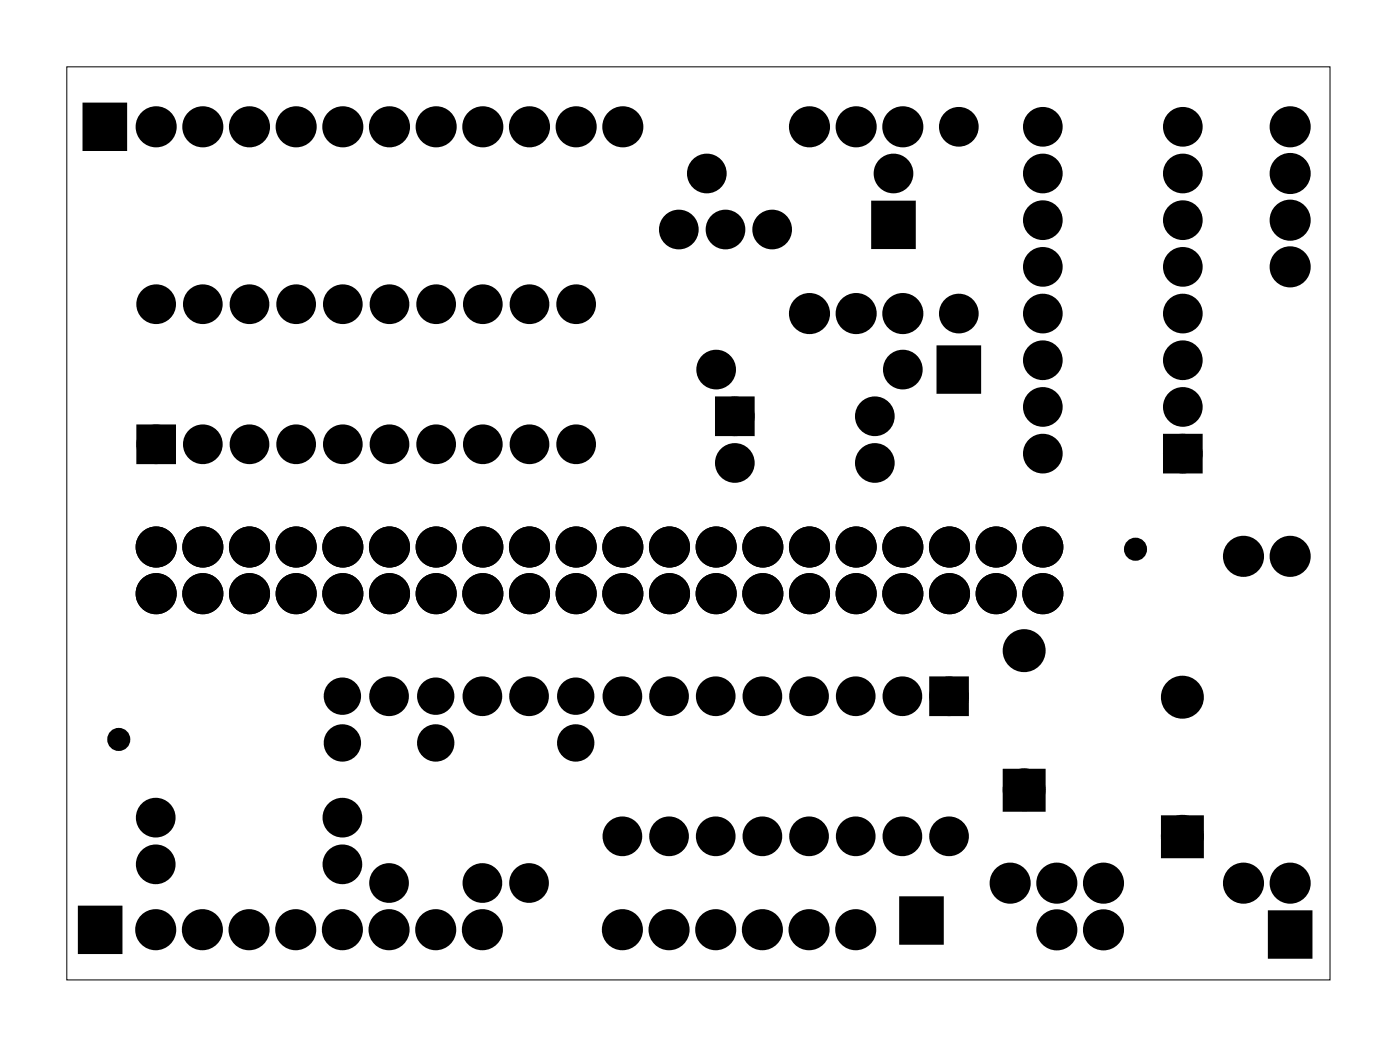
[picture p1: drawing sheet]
<svg xmlns="http://www.w3.org/2000/svg" width="76mm" height="57mm" viewBox="0 0 76 57" stroke-linecap="round" stroke-linejoin="round" font-family="sans-serif">
<path d="M3.6 3.6h68.8v49.7h-68.8z" fill="none" stroke="#000" stroke-width=".05"/>
<g fill="#000">
<circle cx="8.5" cy="16.6" r=".7"/>
<circle cx="8.5" cy="6.9" r=".74"/>
<circle cx="11" cy="16.6" r=".7"/>
<circle cx="11" cy="6.9" r=".74"/>
<circle cx="13.6" cy="16.6" r=".7"/>
<circle cx="13.6" cy="6.9" r=".74"/>
<circle cx="16.1" cy="16.6" r=".7"/>
<circle cx="16.1" cy="6.9" r=".74"/>
<circle cx="18.7" cy="16.6" r=".7"/>
<circle cx="18.7" cy="6.9" r=".74"/>
<circle cx="21.2" cy="16.6" r=".7"/>
<circle cx="21.2" cy="6.9" r=".74"/>
<circle cx="23.7" cy="16.6" r=".7"/>
<circle cx="23.7" cy="6.9" r=".74"/>
<circle cx="26.3" cy="16.6" r=".7"/>
<circle cx="26.3" cy="6.9" r=".74"/>
<circle cx="28.8" cy="16.6" r=".7"/>
<circle cx="28.8" cy="6.9" r=".74"/>
<circle cx="31.4" cy="16.6" r=".7"/>
<circle cx="31.4" cy="6.9" r=".74"/>
<circle cx="33.9" cy="6.9" r=".74"/>
<circle cx="36.9" cy="12.5" r=".7"/>
<circle cx="38.5" cy="9.4" r=".7"/>
<circle cx="39.5" cy="12.5" r=".7"/>
<circle cx="42" cy="12.5" r=".7"/>
<circle cx="44.1" cy="6.9" r=".74"/>
<circle cx="44.1" cy="17.1" r=".74"/>
<circle cx="46.6" cy="6.9" r=".74"/>
<circle cx="46.6" cy="17.1" r=".74"/>
<circle cx="48.6" cy="9.4" r=".7"/>
<circle cx="49.1" cy="6.9" r=".74"/>
<circle cx="49.1" cy="17.1" r=".74"/>
<circle cx="52.2" cy="6.9" r=".7"/>
<circle cx="52.2" cy="17.1" r=".7"/>
<circle cx="56.8" cy="9.4" r=".7"/>
<circle cx="56.8" cy="6.9" r=".7"/>
<circle cx="56.8" cy="17.1" r=".7"/>
<circle cx="56.8" cy="19.6" r=".7"/>
<circle cx="56.8" cy="14.5" r=".7"/>
<circle cx="56.8" cy="12" r=".7"/>
<circle cx="64.4" cy="9.4" r=".7"/>
<circle cx="64.4" cy="6.9" r=".7"/>
<circle cx="64.4" cy="17.1" r=".7"/>
<circle cx="64.4" cy="19.6" r=".7"/>
<circle cx="64.4" cy="14.5" r=".7"/>
<circle cx="64.4" cy="12" r=".7"/>
<circle cx="70.2" cy="9.4" r=".74"/>
<circle cx="70.2" cy="6.9" r=".74"/>
<circle cx="70.2" cy="12" r=".74"/>
<circle cx="70.2" cy="14.5" r=".74"/>
<circle cx="8.5" cy="24.2" r=".7"/>
<circle cx="8.5" cy="29.8" r=".74"/>
<circle cx="8.5" cy="32.3" r=".74"/>
<circle cx="11" cy="24.2" r=".7"/>
<circle cx="11" cy="29.8" r=".74"/>
<circle cx="11" cy="32.3" r=".74"/>
<circle cx="13.6" cy="24.2" r=".7"/>
<circle cx="13.6" cy="32.3" r=".74"/>
<circle cx="13.6" cy="29.8" r=".74"/>
<circle cx="16.1" cy="24.2" r=".7"/>
<circle cx="16.1" cy="32.3" r=".74"/>
<circle cx="16.1" cy="29.8" r=".74"/>
<circle cx="18.6" cy="37.9" r=".64"/>
<circle cx="18.7" cy="24.2" r=".7"/>
<circle cx="18.7" cy="29.8" r=".74"/>
<circle cx="18.7" cy="32.3" r=".74"/>
<circle cx="21.2" cy="37.9" r=".7"/>
<circle cx="21.2" cy="24.2" r=".7"/>
<circle cx="21.2" cy="32.3" r=".74"/>
<circle cx="21.2" cy="29.8" r=".74"/>
<circle cx="23.7" cy="37.9" r=".64"/>
<circle cx="23.7" cy="24.2" r=".7"/>
<circle cx="23.7" cy="29.8" r=".74"/>
<circle cx="23.7" cy="32.3" r=".74"/>
<circle cx="26.3" cy="37.9" r=".7"/>
<circle cx="26.3" cy="24.2" r=".7"/>
<circle cx="26.3" cy="29.8" r=".74"/>
<circle cx="26.3" cy="32.3" r=".74"/>
<circle cx="28.8" cy="37.9" r=".7"/>
<circle cx="28.8" cy="24.2" r=".7"/>
<circle cx="28.8" cy="29.8" r=".74"/>
<circle cx="28.8" cy="32.3" r=".74"/>
<circle cx="31.3" cy="37.9" r=".64"/>
<circle cx="31.4" cy="24.2" r=".7"/>
<circle cx="31.4" cy="32.3" r=".74"/>
<circle cx="31.4" cy="29.8" r=".74"/>
<circle cx="33.9" cy="37.9" r=".7"/>
<circle cx="33.9" cy="29.8" r=".74"/>
<circle cx="33.9" cy="32.3" r=".74"/>
<circle cx="36.4" cy="37.9" r=".7"/>
<circle cx="36.4" cy="32.3" r=".74"/>
<circle cx="36.4" cy="29.8" r=".74"/>
<circle cx="39" cy="37.9" r=".7"/>
<circle cx="39" cy="20.1" r=".7"/>
<circle cx="39" cy="32.3" r=".74"/>
<circle cx="39" cy="29.8" r=".74"/>
<circle cx="40" cy="25.2" r=".7"/>
<circle cx="40" cy="22.6" r=".7"/>
<circle cx="41.5" cy="37.9" r=".7"/>
<circle cx="41.5" cy="32.3" r=".74"/>
<circle cx="41.5" cy="29.8" r=".74"/>
<circle cx="44" cy="37.9" r=".7"/>
<circle cx="44.1" cy="32.3" r=".74"/>
<circle cx="44.1" cy="29.8" r=".74"/>
<circle cx="46.6" cy="37.9" r=".7"/>
<circle cx="46.6" cy="32.3" r=".74"/>
<circle cx="46.6" cy="29.8" r=".74"/>
<circle cx="47.6" cy="25.2" r=".7"/>
<circle cx="47.6" cy="22.6" r=".7"/>
<circle cx="49.1" cy="37.9" r=".7"/>
<circle cx="49.1" cy="20.1" r=".7"/>
<circle cx="49.1" cy="32.3" r=".74"/>
<circle cx="49.1" cy="29.8" r=".74"/>
<circle cx="51.7" cy="37.9" r=".7"/>
<circle cx="51.7" cy="29.8" r=".74"/>
<circle cx="51.7" cy="32.3" r=".74"/>
<circle cx="54.2" cy="32.3" r=".74"/>
<circle cx="54.2" cy="29.8" r=".74"/>
<circle cx="55.7" cy="35.4" r=".79"/>
<circle cx="56.8" cy="22.1" r=".7"/>
<circle cx="56.8" cy="24.7" r=".7"/>
<circle cx="56.8" cy="29.8" r=".74"/>
<circle cx="56.8" cy="32.3" r=".74"/>
<circle cx="61.8" cy="29.9" r=".35"/>
<circle cx="64.4" cy="37.9" r=".79"/>
<circle cx="64.4" cy="22.1" r=".7"/>
<circle cx="64.4" cy="24.7" r=".7"/>
<circle cx="67.7" cy="30.3" r=".74"/>
<circle cx="70.2" cy="30.3" r=".74"/>
<circle cx="6.5" cy="40.2" r=".35"/>
<circle cx="8.5" cy="44.5" r=".7"/>
<circle cx="8.5" cy="47" r=".7"/>
<circle cx="8.5" cy="50.6" r=".74"/>
<circle cx="11" cy="50.6" r=".74"/>
<circle cx="13.6" cy="50.6" r=".74"/>
<circle cx="16.1" cy="50.6" r=".74"/>
<circle cx="18.6" cy="44.5" r=".7"/>
<circle cx="18.6" cy="47" r=".7"/>
<circle cx="18.6" cy="40.4" r=".64"/>
<circle cx="18.6" cy="50.6" r=".74"/>
<circle cx="21.2" cy="48" r=".7"/>
<circle cx="21.2" cy="50.6" r=".74"/>
<circle cx="23.7" cy="40.4" r=".64"/>
<circle cx="23.7" cy="50.6" r=".74"/>
<circle cx="26.3" cy="48" r=".7"/>
<circle cx="26.3" cy="50.6" r=".74"/>
<circle cx="28.8" cy="48" r=".7"/>
<circle cx="31.3" cy="40.4" r=".64"/>
<circle cx="33.9" cy="45.5" r=".7"/>
<circle cx="33.9" cy="50.6" r=".74"/>
<circle cx="36.4" cy="45.5" r=".7"/>
<circle cx="36.4" cy="50.6" r=".74"/>
<circle cx="39" cy="45.5" r=".7"/>
<circle cx="39" cy="50.6" r=".74"/>
<circle cx="41.5" cy="45.5" r=".7"/>
<circle cx="41.5" cy="50.6" r=".74"/>
<circle cx="44" cy="50.6" r=".74"/>
<circle cx="44" cy="45.5" r=".7"/>
<circle cx="46.6" cy="50.6" r=".74"/>
<circle cx="46.6" cy="45.5" r=".7"/>
<circle cx="49.1" cy="45.5" r=".7"/>
<circle cx="51.7" cy="45.5" r=".7"/>
<circle cx="55" cy="48" r=".74"/>
<circle cx="55.7" cy="43" r=".79"/>
<circle cx="57.5" cy="48" r=".74"/>
<circle cx="57.5" cy="50.6" r=".74"/>
<circle cx="60.1" cy="48" r=".74"/>
<circle cx="60.1" cy="50.6" r=".74"/>
<circle cx="64.4" cy="45.5" r=".79"/>
<circle cx="67.7" cy="48" r=".74"/>
<circle cx="70.2" cy="48" r=".74"/>
</g>
<g fill="none" stroke="#000" stroke-width=".55">
<circle cx="61.8" cy="29.9" r=".35"/>
<circle cx="6.5" cy="40.2" r=".35"/>
</g>
<path d="M4.6 5.7h2.2v2.4h-2.2zM47.5 11h2.2v2.4h-2.2zM51.1 18.9h2.2v2.4h-2.2zM7.8 23.5h1.4v1.4h-1.4zM39.3 21.9h1.4v1.4h-1.4zM51 37.2h1.4v1.4h-1.4zM63.7 24h1.4v1.4h-1.4zM4.4 49.4h2.1v2.4h-2.1zM49.1 48.9h2.1v2.4h-2.1zM55 42.2h1.5v1.6h-1.5zM63.6 44.7h1.5v1.6h-1.5zM69.1 49.7h2.2v2.3h-2.2z" fill="#000"/>
<path d="M4.6 5.7h2.2v2.4h-2.2zM47.5 11h2.2v2.4h-2.2zM51.1 18.9h2.2v2.4h-2.2zM4.4 49.4h2.1v2.4h-2.1zM49.1 48.9h2.1v2.4h-2.1zM69.1 49.7h2.2v2.3h-2.2z" fill="none" stroke="#000" stroke-width=".25"/>
<g fill="none" stroke="#000" stroke-width=".76" stroke-linecap="butt">
<path d="M7.8 23.5h1.4v1.4h-1.4zM39.3 21.9h1.4v1.4h-1.4zM51 37.2h1.4v1.4h-1.4zM63.7 24h1.4v1.4h-1.4zM55 42.2h1.5v1.6h-1.5zM63.6 44.7h1.5v1.6h-1.5z"/>
<circle cx="8.5" cy="16.6" r=".7"/>
<circle cx="8.5" cy="6.9" r=".74"/>
<circle cx="11" cy="16.6" r=".7"/>
<circle cx="11" cy="6.9" r=".74"/>
<circle cx="13.6" cy="16.6" r=".7"/>
<circle cx="13.6" cy="6.9" r=".74"/>
<circle cx="16.1" cy="16.6" r=".7"/>
<circle cx="16.1" cy="6.9" r=".74"/>
<circle cx="18.7" cy="16.6" r=".7"/>
<circle cx="18.7" cy="6.9" r=".74"/>
<circle cx="21.2" cy="16.6" r=".7"/>
<circle cx="21.2" cy="6.9" r=".74"/>
<circle cx="23.7" cy="16.6" r=".7"/>
<circle cx="23.7" cy="6.9" r=".74"/>
<circle cx="26.3" cy="16.6" r=".7"/>
<circle cx="26.3" cy="6.9" r=".74"/>
<circle cx="28.8" cy="16.6" r=".7"/>
<circle cx="28.8" cy="6.9" r=".74"/>
<circle cx="31.4" cy="16.6" r=".7"/>
<circle cx="31.4" cy="6.9" r=".74"/>
<circle cx="33.9" cy="6.9" r=".74"/>
<circle cx="36.9" cy="12.5" r=".7"/>
<circle cx="38.5" cy="9.4" r=".7"/>
<circle cx="39.5" cy="12.5" r=".7"/>
<circle cx="42" cy="12.5" r=".7"/>
<circle cx="44.1" cy="17.1" r=".74"/>
<circle cx="44.1" cy="6.9" r=".74"/>
<circle cx="46.6" cy="17.1" r=".74"/>
<circle cx="46.6" cy="6.9" r=".74"/>
<circle cx="48.6" cy="9.4" r=".7"/>
<circle cx="49.1" cy="17.1" r=".74"/>
<circle cx="49.1" cy="6.9" r=".74"/>
<circle cx="52.2" cy="6.9" r=".7"/>
<circle cx="52.2" cy="17.1" r=".7"/>
<circle cx="56.8" cy="19.6" r=".7"/>
<circle cx="56.8" cy="12" r=".7"/>
<circle cx="56.8" cy="17.1" r=".7"/>
<circle cx="56.8" cy="14.5" r=".7"/>
<circle cx="56.8" cy="9.4" r=".7"/>
<circle cx="56.8" cy="6.9" r=".7"/>
<circle cx="64.4" cy="14.5" r=".7"/>
<circle cx="64.4" cy="9.4" r=".7"/>
<circle cx="64.4" cy="6.9" r=".7"/>
<circle cx="64.4" cy="19.6" r=".7"/>
<circle cx="64.4" cy="17.1" r=".7"/>
<circle cx="64.4" cy="12" r=".7"/>
<circle cx="70.2" cy="14.5" r=".74"/>
<circle cx="70.2" cy="9.4" r=".74"/>
<circle cx="70.2" cy="12" r=".74"/>
<circle cx="70.2" cy="6.9" r=".74"/>
<circle cx="8.5" cy="24.2" r=".7"/>
<circle cx="8.5" cy="29.8" r=".74"/>
<circle cx="8.5" cy="32.3" r=".74"/>
<circle cx="11" cy="24.2" r=".7"/>
<circle cx="11" cy="29.8" r=".74"/>
<circle cx="11" cy="32.3" r=".74"/>
<circle cx="13.6" cy="24.2" r=".7"/>
<circle cx="13.6" cy="29.8" r=".74"/>
<circle cx="13.6" cy="32.3" r=".74"/>
<circle cx="16.1" cy="24.2" r=".7"/>
<circle cx="16.1" cy="29.8" r=".74"/>
<circle cx="16.1" cy="32.3" r=".74"/>
<circle cx="18.6" cy="37.9" r=".64"/>
<circle cx="18.7" cy="24.2" r=".7"/>
<circle cx="18.7" cy="29.8" r=".74"/>
<circle cx="18.7" cy="32.3" r=".74"/>
<circle cx="21.2" cy="37.9" r=".7"/>
<circle cx="21.2" cy="24.2" r=".7"/>
<circle cx="21.2" cy="29.8" r=".74"/>
<circle cx="21.2" cy="32.3" r=".74"/>
<circle cx="23.7" cy="37.9" r=".64"/>
<circle cx="23.7" cy="24.2" r=".7"/>
<circle cx="23.7" cy="29.8" r=".74"/>
<circle cx="23.7" cy="32.3" r=".74"/>
<circle cx="26.3" cy="37.9" r=".7"/>
<circle cx="26.3" cy="24.2" r=".7"/>
<circle cx="26.3" cy="29.8" r=".74"/>
<circle cx="26.3" cy="32.3" r=".74"/>
<circle cx="28.8" cy="37.9" r=".7"/>
<circle cx="28.8" cy="24.2" r=".7"/>
<circle cx="28.8" cy="29.8" r=".74"/>
<circle cx="28.8" cy="32.3" r=".74"/>
<circle cx="31.3" cy="37.9" r=".64"/>
<circle cx="31.4" cy="24.2" r=".7"/>
<circle cx="31.4" cy="29.8" r=".74"/>
<circle cx="31.4" cy="32.3" r=".74"/>
<circle cx="33.9" cy="37.9" r=".7"/>
<circle cx="33.9" cy="29.8" r=".74"/>
<circle cx="33.9" cy="32.3" r=".74"/>
<circle cx="36.4" cy="37.9" r=".7"/>
<circle cx="36.4" cy="29.8" r=".74"/>
<circle cx="36.4" cy="32.3" r=".74"/>
<circle cx="39" cy="37.9" r=".7"/>
<circle cx="39" cy="20.1" r=".7"/>
<circle cx="39" cy="29.8" r=".74"/>
<circle cx="39" cy="32.3" r=".74"/>
<circle cx="40" cy="25.2" r=".7"/>
<circle cx="40" cy="22.6" r=".7"/>
<circle cx="41.5" cy="37.9" r=".7"/>
<circle cx="41.5" cy="29.8" r=".74"/>
<circle cx="41.5" cy="32.3" r=".74"/>
<circle cx="44" cy="37.9" r=".7"/>
<circle cx="44.1" cy="29.8" r=".74"/>
<circle cx="44.1" cy="32.3" r=".74"/>
<circle cx="46.6" cy="37.9" r=".7"/>
<circle cx="46.6" cy="29.8" r=".74"/>
<circle cx="46.6" cy="32.3" r=".74"/>
<circle cx="47.6" cy="25.2" r=".7"/>
<circle cx="47.6" cy="22.6" r=".7"/>
<circle cx="49.1" cy="37.9" r=".7"/>
<circle cx="49.1" cy="20.1" r=".7"/>
<circle cx="49.1" cy="32.3" r=".74"/>
<circle cx="49.1" cy="29.8" r=".74"/>
<circle cx="51.7" cy="37.9" r=".7"/>
<circle cx="51.7" cy="32.3" r=".74"/>
<circle cx="51.7" cy="29.8" r=".74"/>
<circle cx="54.2" cy="32.3" r=".74"/>
<circle cx="54.2" cy="29.8" r=".74"/>
<circle cx="55.7" cy="35.4" r=".79"/>
<circle cx="56.8" cy="24.7" r=".7"/>
<circle cx="56.8" cy="22.1" r=".7"/>
<circle cx="56.8" cy="29.8" r=".74"/>
<circle cx="56.8" cy="32.3" r=".74"/>
<circle cx="64.4" cy="37.9" r=".79"/>
<circle cx="64.4" cy="24.7" r=".7"/>
<circle cx="64.4" cy="22.1" r=".7"/>
<circle cx="67.7" cy="30.3" r=".74"/>
<circle cx="70.2" cy="30.3" r=".74"/>
<circle cx="8.5" cy="47" r=".7"/>
<circle cx="8.5" cy="44.5" r=".7"/>
<circle cx="8.5" cy="50.6" r=".74"/>
<circle cx="11" cy="50.6" r=".74"/>
<circle cx="13.6" cy="50.6" r=".74"/>
<circle cx="16.1" cy="50.6" r=".74"/>
<circle cx="18.6" cy="47" r=".7"/>
<circle cx="18.6" cy="44.5" r=".7"/>
<circle cx="18.6" cy="40.4" r=".64"/>
<circle cx="18.6" cy="50.6" r=".74"/>
<circle cx="21.2" cy="48" r=".7"/>
<circle cx="21.2" cy="50.6" r=".74"/>
<circle cx="23.7" cy="40.4" r=".64"/>
<circle cx="23.7" cy="50.6" r=".74"/>
<circle cx="26.3" cy="48" r=".7"/>
<circle cx="26.3" cy="50.6" r=".74"/>
<circle cx="28.8" cy="48" r=".7"/>
<circle cx="31.3" cy="40.4" r=".64"/>
<circle cx="33.9" cy="45.5" r=".7"/>
<circle cx="33.9" cy="50.6" r=".74"/>
<circle cx="36.4" cy="45.5" r=".7"/>
<circle cx="36.4" cy="50.6" r=".74"/>
<circle cx="39" cy="45.5" r=".7"/>
<circle cx="39" cy="50.6" r=".74"/>
<circle cx="41.5" cy="45.5" r=".7"/>
<circle cx="41.5" cy="50.6" r=".74"/>
<circle cx="44" cy="50.6" r=".74"/>
<circle cx="44" cy="45.5" r=".7"/>
<circle cx="46.6" cy="50.6" r=".74"/>
<circle cx="46.6" cy="45.5" r=".7"/>
<circle cx="49.1" cy="45.5" r=".7"/>
<circle cx="51.7" cy="45.5" r=".7"/>
<circle cx="55" cy="48" r=".74"/>
<circle cx="55.7" cy="43" r=".79"/>
<circle cx="57.5" cy="48" r=".74"/>
<circle cx="57.5" cy="50.6" r=".74"/>
<circle cx="60.1" cy="48" r=".74"/>
<circle cx="60.1" cy="50.6" r=".74"/>
<circle cx="64.4" cy="45.5" r=".79"/>
<circle cx="67.7" cy="48" r=".74"/>
<circle cx="70.2" cy="48" r=".74"/>
</g>
</svg>
